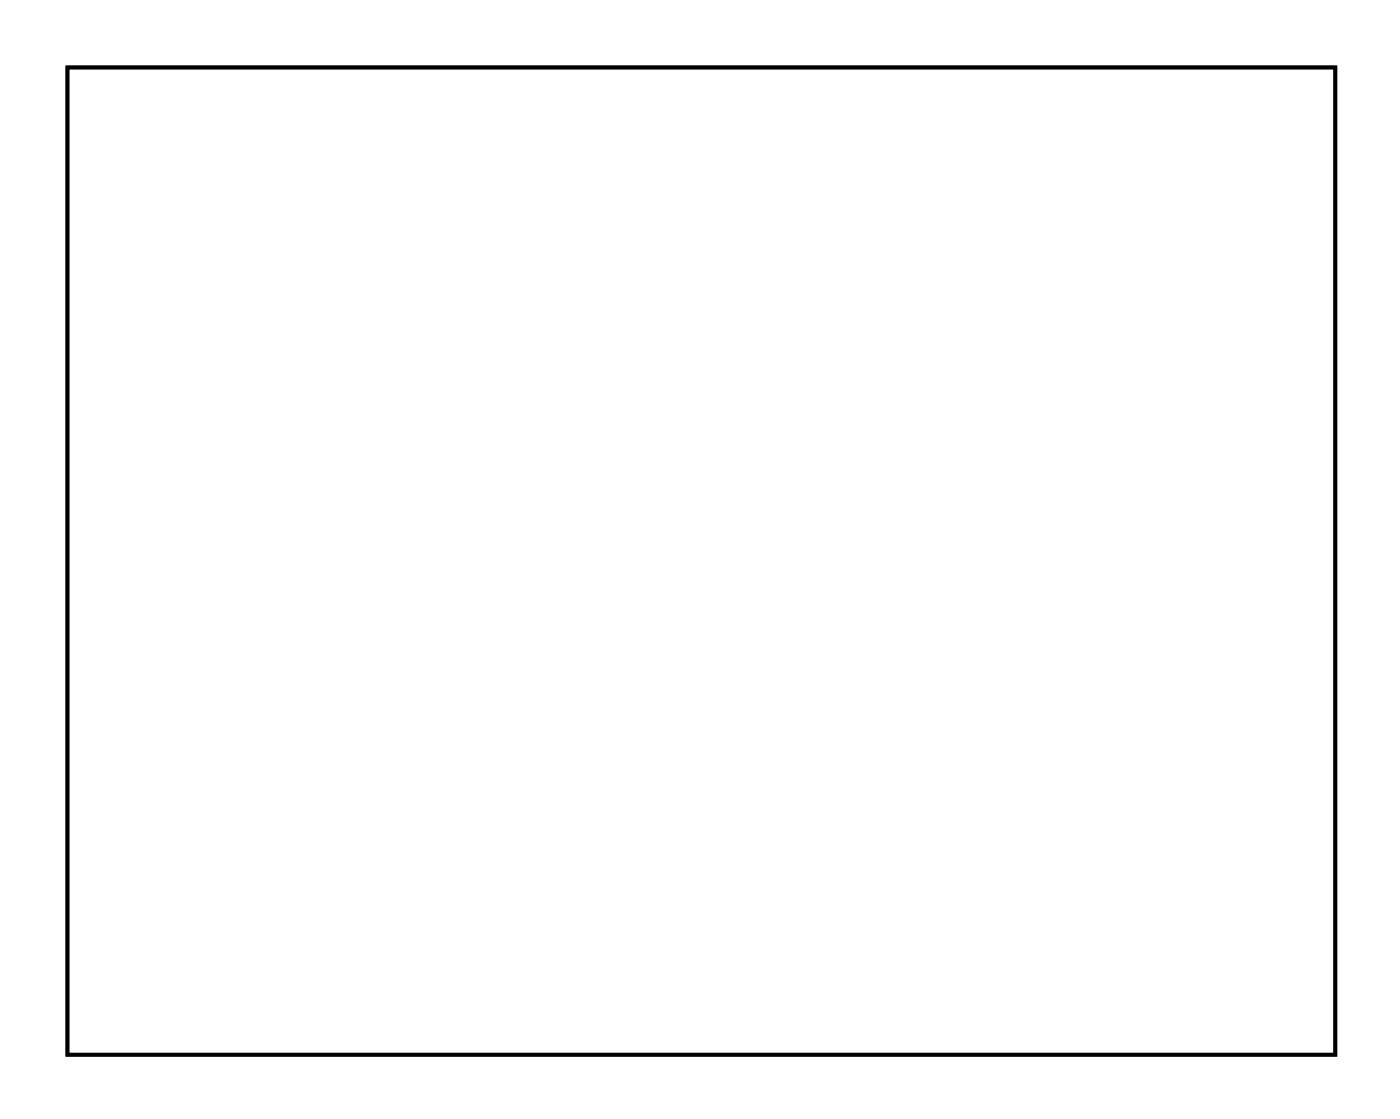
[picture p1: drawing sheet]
<svg xmlns="http://www.w3.org/2000/svg" width="75mm" height="60mm" viewBox="0 0 75 60" stroke-linecap="round" stroke-linejoin="round" font-family="sans-serif">
<path d="M3.6 3.6h68.4v53.3h-68.4z" fill="none" stroke="#000" stroke-width=".2"/>
<path d="M3.6 3.6v53.3h68.4v-53.3zM3.6 3.6h68.4v53.3h-68.4z" fill="#000"/>
<circle cx="33.7" cy="33.7" r=".7" fill="#fff"/>
<circle cx="33.7" cy="33.7" r=".7" fill="none" stroke="#fff" stroke-width=".76" stroke-linecap="butt"/>
<circle cx="23.6" cy="33.7" r=".7" fill="#fff"/>
<circle cx="23.6" cy="33.7" r=".7" fill="none" stroke="#fff" stroke-width=".76" stroke-linecap="butt"/>
<circle cx="49" cy="33.7" r=".6" fill="#fff"/>
<circle cx="49" cy="33.7" r=".6" fill="none" stroke="#fff" stroke-width=".65" stroke-linecap="butt"/>
<path d="M48.4 33.1h1.2v1.2h-1.2z" fill="#fff"/>
<path d="M48.4 33.1h1.2v1.2h-1.2z" fill="none" stroke="#fff" stroke-width=".65" stroke-linecap="butt"/>
<circle cx="49" cy="31.2" r=".6" fill="#fff"/>
<circle cx="49" cy="31.2" r=".6" fill="none" stroke="#fff" stroke-width=".65" stroke-linecap="butt"/>
<circle cx="18.5" cy="54.1" r=".66" fill="#fff"/>
<circle cx="18.5" cy="54.1" r=".66" fill="none" stroke="#fff" stroke-width=".61" stroke-linecap="butt"/>
<circle cx="16" cy="54.1" r=".66" fill="#fff"/>
<circle cx="16" cy="54.1" r=".66" fill="none" stroke="#fff" stroke-width=".61" stroke-linecap="butt"/>
<circle cx="13.4" cy="54.1" r=".66" fill="#fff"/>
<circle cx="13.4" cy="54.1" r=".66" fill="none" stroke="#fff" stroke-width=".61" stroke-linecap="butt"/>
<circle cx="10.9" cy="54.1" r=".66" fill="#fff"/>
<circle cx="10.9" cy="54.1" r=".66" fill="none" stroke="#fff" stroke-width=".61" stroke-linecap="butt"/>
<circle cx="8.3" cy="54.1" r=".66" fill="#fff"/>
<circle cx="8.3" cy="54.1" r=".66" fill="none" stroke="#fff" stroke-width=".61" stroke-linecap="butt"/>
<circle cx="30.2" cy="5.8" r=".66" fill="#fff"/>
<circle cx="30.2" cy="5.8" r=".66" fill="none" stroke="#fff" stroke-width=".61" stroke-linecap="butt"/>
<circle cx="32.7" cy="5.8" r=".66" fill="#fff"/>
<circle cx="32.7" cy="5.8" r=".66" fill="none" stroke="#fff" stroke-width=".61" stroke-linecap="butt"/>
<circle cx="35.3" cy="5.8" r=".66" fill="#fff"/>
<circle cx="35.3" cy="5.8" r=".66" fill="none" stroke="#fff" stroke-width=".61" stroke-linecap="butt"/>
<circle cx="37.8" cy="5.8" r=".66" fill="#fff"/>
<circle cx="37.8" cy="5.8" r=".66" fill="none" stroke="#fff" stroke-width=".61" stroke-linecap="butt"/>
<circle cx="40.3" cy="5.8" r=".66" fill="#fff"/>
<circle cx="40.3" cy="5.8" r=".66" fill="none" stroke="#fff" stroke-width=".61" stroke-linecap="butt"/>
<circle cx="42.9" cy="5.8" r=".66" fill="#fff"/>
<circle cx="42.9" cy="5.8" r=".66" fill="none" stroke="#fff" stroke-width=".61" stroke-linecap="butt"/>
<circle cx="45.4" cy="5.8" r=".66" fill="#fff"/>
<circle cx="45.4" cy="5.8" r=".66" fill="none" stroke="#fff" stroke-width=".61" stroke-linecap="butt"/>
<circle cx="48" cy="5.8" r=".66" fill="#fff"/>
<circle cx="48" cy="5.8" r=".66" fill="none" stroke="#fff" stroke-width=".61" stroke-linecap="butt"/>
<circle cx="50.5" cy="5.8" r=".66" fill="#fff"/>
<circle cx="50.5" cy="5.8" r=".66" fill="none" stroke="#fff" stroke-width=".61" stroke-linecap="butt"/>
<circle cx="53" cy="5.8" r=".66" fill="#fff"/>
<circle cx="53" cy="5.8" r=".66" fill="none" stroke="#fff" stroke-width=".61" stroke-linecap="butt"/>
<circle cx="8.3" cy="5.8" r=".66" fill="#fff"/>
<circle cx="8.3" cy="5.8" r=".66" fill="none" stroke="#fff" stroke-width=".61" stroke-linecap="butt"/>
<circle cx="10.9" cy="5.8" r=".66" fill="#fff"/>
<circle cx="10.9" cy="5.8" r=".66" fill="none" stroke="#fff" stroke-width=".61" stroke-linecap="butt"/>
<circle cx="13.4" cy="5.8" r=".66" fill="#fff"/>
<circle cx="13.4" cy="5.8" r=".66" fill="none" stroke="#fff" stroke-width=".61" stroke-linecap="butt"/>
<circle cx="16" cy="5.8" r=".66" fill="#fff"/>
<circle cx="16" cy="5.8" r=".66" fill="none" stroke="#fff" stroke-width=".61" stroke-linecap="butt"/>
<circle cx="18.5" cy="5.8" r=".66" fill="#fff"/>
<circle cx="18.5" cy="5.8" r=".66" fill="none" stroke="#fff" stroke-width=".61" stroke-linecap="butt"/>
<circle cx="21" cy="5.8" r=".66" fill="#fff"/>
<circle cx="21" cy="5.8" r=".66" fill="none" stroke="#fff" stroke-width=".61" stroke-linecap="butt"/>
<circle cx="23.6" cy="5.8" r=".66" fill="#fff"/>
<circle cx="23.6" cy="5.8" r=".66" fill="none" stroke="#fff" stroke-width=".61" stroke-linecap="butt"/>
<circle cx="26.1" cy="5.8" r=".66" fill="#fff"/>
<circle cx="26.1" cy="5.8" r=".66" fill="none" stroke="#fff" stroke-width=".61" stroke-linecap="butt"/>
<circle cx="41.4" cy="54.1" r=".66" fill="#fff"/>
<circle cx="41.4" cy="54.1" r=".66" fill="none" stroke="#fff" stroke-width=".61" stroke-linecap="butt"/>
<circle cx="43.9" cy="54.1" r=".66" fill="#fff"/>
<circle cx="43.9" cy="54.1" r=".66" fill="none" stroke="#fff" stroke-width=".61" stroke-linecap="butt"/>
<circle cx="38.8" cy="54.1" r=".66" fill="#fff"/>
<circle cx="38.8" cy="54.1" r=".66" fill="none" stroke="#fff" stroke-width=".61" stroke-linecap="butt"/>
<circle cx="36.3" cy="54.1" r=".66" fill="#fff"/>
<circle cx="36.3" cy="54.1" r=".66" fill="none" stroke="#fff" stroke-width=".61" stroke-linecap="butt"/>
<circle cx="33.7" cy="54.1" r=".66" fill="#fff"/>
<circle cx="33.7" cy="54.1" r=".66" fill="none" stroke="#fff" stroke-width=".61" stroke-linecap="butt"/>
<circle cx="31.2" cy="54.1" r=".66" fill="#fff"/>
<circle cx="31.2" cy="54.1" r=".66" fill="none" stroke="#fff" stroke-width=".61" stroke-linecap="butt"/>
<circle cx="28.7" cy="54.1" r=".66" fill="#fff"/>
<circle cx="28.7" cy="54.1" r=".66" fill="none" stroke="#fff" stroke-width=".61" stroke-linecap="butt"/>
<circle cx="26.1" cy="54.1" r=".66" fill="#fff"/>
<circle cx="26.1" cy="54.1" r=".66" fill="none" stroke="#fff" stroke-width=".61" stroke-linecap="butt"/>
<circle cx="21" cy="54.1" r=".66" fill="#fff"/>
<circle cx="21" cy="54.1" r=".66" fill="none" stroke="#fff" stroke-width=".61" stroke-linecap="butt"/>
</svg>
